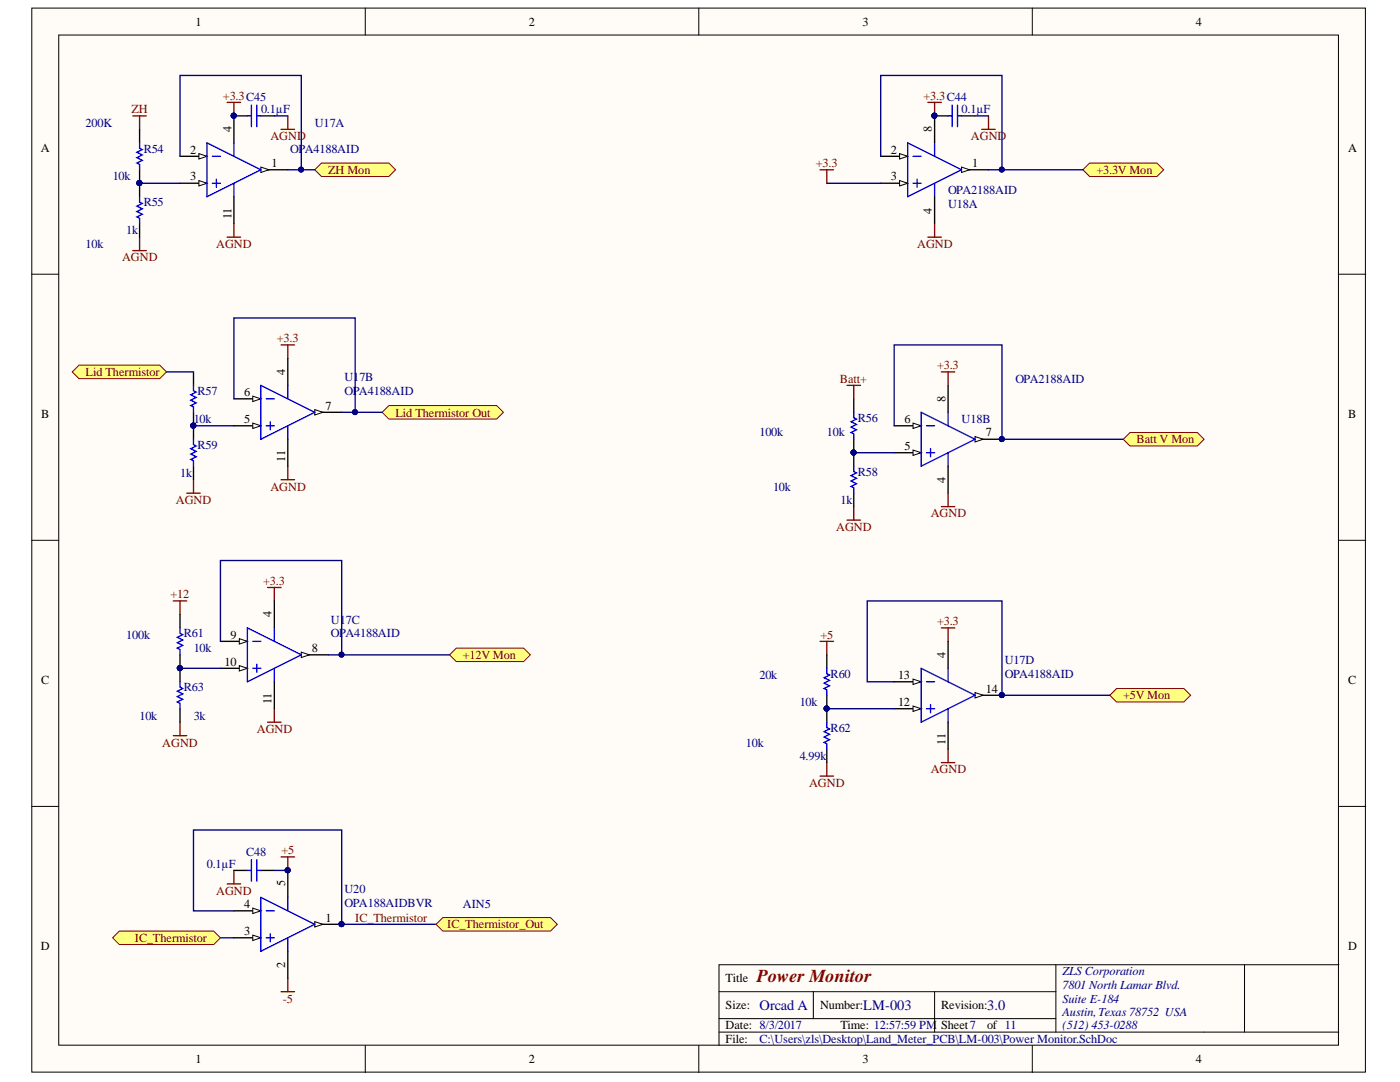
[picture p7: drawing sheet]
<svg xmlns="http://www.w3.org/2000/svg" width="279mm" height="216mm" viewBox="0 0 279 216" stroke-linecap="round" stroke-linejoin="round" font-family="sans-serif">
<defs><g id="words">
<text font-size="3.6" fill="#800000" x="151.1" y="196">Power Monitor</text>
<g font-size="2.9" fill="#000080">
<text x="151.6" y="201.6">Orcad A</text>
<text x="172.3" y="201.6">LM-003</text>
<text x="197" y="201.6">3.0</text>
</g>
<g font-size="2.5">
<text x="39" y="5.2">1</text>
<text x="105.6" y="5.2">2</text>
<text x="172.1" y="5.2">3</text>
<text x="238.7" y="5.2">4</text>
<text x="46.2" y="26.4" transform="rotate(-90 46.2 26.4)">4</text>
<text x="186" y="26.4" transform="rotate(-90 186 26.4)">8</text>
<text x="8.1" y="30.4">A</text>
<text x="38" y="30.7">2</text>
<text x="54.2" y="33.3">1</text>
<text x="177.8" y="30.7">2</text>
<text x="194" y="33.3">1</text>
<text x="269" y="30.4">A</text>
<text x="38" y="36">3</text>
<text x="177.8" y="36">3</text>
<text x="46.2" y="43.7" transform="rotate(-90 46.2 43.7)">11</text>
<text x="186" y="42.6" transform="rotate(-90 186 42.6)">4</text>
<text x="56.9" y="74.7" transform="rotate(-90 56.9 74.7)">4</text>
<text x="8.2" y="83.5">B</text>
<text x="48.7" y="79.1">6</text>
<text x="65" y="81.8">7</text>
<text x="188.7" y="80.2" transform="rotate(-90 188.7 80.2)">8</text>
<text x="269" y="83.5">B</text>
<text x="48.7" y="84.5">5</text>
<text x="180.5" y="89.8">5</text>
<text x="180.5" y="84.5">6</text>
<text x="196.7" y="87.1">7</text>
<text x="56.9" y="92.2" transform="rotate(-90 56.9 92.2)">11</text>
<text x="188.7" y="96.4" transform="rotate(-90 188.7 96.4)">4</text>
<text x="54.2" y="123.1" transform="rotate(-90 54.2 123.1)">4</text>
<text x="46" y="127.4">9</text>
<text x="62.3" y="130.1">8</text>
<text x="188.7" y="131.2" transform="rotate(-90 188.7 131.2)">4</text>
<text x="8.2" y="136.6">C</text>
<text x="44.8" y="132.8">10</text>
<text x="179.2" y="135.5">13</text>
<text x="269" y="136.6">C</text>
<text x="54.2" y="140.5" transform="rotate(-90 54.2 140.5)">11</text>
<text x="179.2" y="140.9">12</text>
<text x="196.7" y="138.2">14</text>
<text x="188.7" y="148.6" transform="rotate(-90 188.7 148.6)">11</text>
<text x="56.9" y="176.9" transform="rotate(-90 56.9 176.9)">5</text>
<text x="48.7" y="181.2">4</text>
<text x="65" y="183.9">1</text>
<text x="8.1" y="189.7">D</text>
<text x="48.7" y="186.6">3</text>
<text x="269" y="189.7">D</text>
<text x="56.9" y="193.2" transform="rotate(-90 56.9 193.2)">2</text>
<text x="144.8" y="196">Title</text>
<text x="144.8" y="201.4">Size:</text>
<text x="163.7" y="201.4">Number:</text>
<text x="187.9" y="201.4">Revision:</text>
<text x="144.8" y="205.4">Date: 8/3/2017</text>
<text x="144.8" y="208.1">File:</text>
<text x="167.7" y="205.4">Time: 12:57:59 PM</text>
<text x="187.9" y="205.4">Sheet7</text>
<text x="197" y="205.4">of 11</text>
<text x="39" y="212.2">1</text>
<text x="105.6" y="212.2">2</text>
<text x="172.1" y="212.2">3</text>
<text x="238.7" y="212.2">4</text>
</g>
<g font-size="2.5" fill="#800000">
<text x="26.2" y="22.6">ZH</text>
<text x="44.5" y="20">+3.3C45</text>
<text x="184.3" y="20">+3.3C44</text>
<text x="54" y="28">AGND</text>
<text x="193.8" y="28">AGND</text>
<text x="65.5" y="34.7">ZH Mon</text>
<text x="162.8" y="33.3">+3.3</text>
<text x="218.8" y="34.7">+3.3V Mon</text>
<text x="24.4" y="52.2">AGND</text>
<text x="43.1" y="49.5">AGND</text>
<text x="183" y="49.5">AGND</text>
<text x="55.2" y="68.3">+3.3</text>
<text x="17.1" y="75">Lid Thermistor</text>
<text x="167.6" y="76.4">Batt+</text>
<text x="187" y="73.6">+3.3</text>
<text x="78.9" y="83.1">Lid Thermistor Out</text>
<text x="226.8" y="88.4">Batt V Mon</text>
<text x="35.1" y="100.5">AGND</text>
<text x="54" y="97.9">AGND</text>
<text x="166.9" y="105.9">AGND</text>
<text x="185.7" y="103.2">AGND</text>
<text x="34" y="119.4">+12</text>
<text x="52.5" y="116.7">+3.3</text>
<text x="187" y="124.8">+3.3</text>
<text x="92.4" y="131.5">+12V Mon</text>
<text x="163.7" y="127.4">+5</text>
<text x="224.1" y="139.5">+5V Mon</text>
<text x="32.4" y="149">AGND</text>
<text x="51.3" y="146.3">AGND</text>
<text x="185.7" y="154.3">AGND</text>
<text x="161.5" y="157">AGND</text>
<text x="56.2" y="170.5">+5</text>
<text x="43.1" y="178.5">AGND</text>
<text x="70.9" y="183.9">IC_Thermistor</text>
<text x="89.2" y="185.3">IC_Thermistor_Out</text>
<text x="26.9" y="188">IC_Thermistor</text>
<text x="56.4" y="200.1">-5</text>
</g>
<g font-size="2.5" fill="#000080">
<text x="52.1" y="22.6">0.1µF</text>
<text x="191.9" y="22.6">0.1µF</text>
<text x="17.1" y="25.3">200K</text>
<text x="62.8" y="25.3">U17A</text>
<text x="28.7" y="30.4">R54</text>
<text x="57.9" y="30.4">OPA4188AID</text>
<text x="22.5" y="36">10k</text>
<text x="28.7" y="41.2">R55</text>
<text x="189.2" y="41.4">U18A</text>
<text x="189.2" y="38.7">OPA2188AID</text>
<text x="25.2" y="46.8">1k</text>
<text x="17.1" y="49.5">10k</text>
<text x="68.8" y="76.1">U17B</text>
<text x="202.7" y="76.4">OPA2188AID</text>
<text x="39.4" y="78.8">R57</text>
<text x="68.8" y="78.8">OPA4188AID</text>
<text x="38.7" y="84.5">10k</text>
<text x="39.4" y="89.5">R59</text>
<text x="151.6" y="87.1">100k</text>
<text x="165" y="87.1">10k</text>
<text x="171.2" y="84.1">R56</text>
<text x="191.9" y="84.5">U18B</text>
<text x="35.9" y="95.2">1k</text>
<text x="171.2" y="95">R58</text>
<text x="154.3" y="97.9">10k</text>
<text x="167.7" y="100.5">1k</text>
<text x="66.1" y="124.5">U17C</text>
<text x="25.2" y="127.4">100k</text>
<text x="36.7" y="127.2">R61</text>
<text x="38.7" y="130.1">10k</text>
<text x="66.1" y="127.2">OPA4188AID</text>
<text x="36.7" y="137.9">R63</text>
<text x="151.6" y="135.5">20k</text>
<text x="165.8" y="135.3">R60</text>
<text x="200.5" y="132.6">U17D</text>
<text x="200.5" y="135.3">OPA4188AID</text>
<text x="27.8" y="143.6">10k</text>
<text x="38.7" y="143.6">3k</text>
<text x="159.6" y="140.9">10k</text>
<text x="148.9" y="149">10k</text>
<text x="165.8" y="146">R62</text>
<text x="159.6" y="151.6">4.99k</text>
<text x="41.3" y="173.2">0.1µF</text>
<text x="49.1" y="170.7">C48</text>
<text x="68.8" y="178.2">U20</text>
<text x="68.8" y="180.9">OPA188AIDBVR</text>
<text x="92.4" y="181.2">AIN5</text>
<text x="212" y="194.6">ZLS Corporation</text>
<text x="212" y="197.4">7801 North Lamar Blvd.</text>
<text x="212" y="200.1">Suite E-184</text>
<text x="212" y="202.8">Austin, Texas 78752 USA</text>
<text x="151.6" y="208.1">C:\Users\zls\Desktop\Land_Meter_PCB\LM-003\Power Monitor.SchDoc</text>
<text x="212" y="205.4">(512) 453-0288</text>
</g>
</g></defs>
<g fill="#fffcf8" stroke="#000" stroke-width=".2">
<path d="M6.3 1.6h266.2v212.3h-266.2z"/>
<path d="M11.7 7h255.4v201.6h-255.4z"/>
</g>
<g fill="none" stroke="#000" stroke-width=".2">
<path d="M72.9 1.6v5.4M139.5 1.6v5.4M206 1.6v5.4M6.3 54.7h5.4M267.2 54.7h5.4M6.3 107.8h5.4M267.2 107.8h5.4M6.3 160.9h5.4M267.2 160.9h5.4M143.5 197.9h67.2M162.3 197.9v5.4M186.5 197.9v8"/>
<path d="M210.7 192.5v13.4M248.4 192.5h-104.9v16.1M267.2 192.5h-18.8v13.4M72.9 208.6v5.4M139.5 208.6v5.4M143.5 205.9h123.7M143.5 203.3h67.2M206 208.6v5.4"/>
</g>
<g fill="#ffff80" stroke="#800000" stroke-width=".2">
<path d="M76.3 82.3l1.3-1.4h21.5l1.4 1.4-1.4 1.3h-21.5z" fill-rule="evenodd"/>
<path d="M221.5 138.7l1.3-1.3h13.5l1.3 1.3-1.3 1.4h-13.5z" fill-rule="evenodd"/>
<path d="M224.2 87.6l1.3-1.3h13.5l1.3 1.3-1.3 1.4h-13.5z" fill-rule="evenodd"/>
<path d="M216.1 33.9l1.3-1.4h13.5l1.3 1.4-1.3 1.3h-13.5z" fill-rule="evenodd"/>
<path d="M62.8 33.9l1.4-1.4h13.4l1.4 1.4-1.4 1.3h-13.4z" fill-rule="evenodd"/>
<path d="M89.7 130.7l1.4-1.4h13.4l1.3 1.4-1.3 1.3h-13.4z" fill-rule="evenodd"/>
<path d="M14.4 74.2l1.4-1.3h16.1l1.3 1.3-1.3 1.3h-16.1z" fill-rule="evenodd"/>
</g>
<path d="M169 103.8h2.7M170.4 101.1v2.7" fill="none" stroke="#800000" stroke-width=".27"/>
<path d="M194.6 87.6h5.4" fill="none" stroke="#000" stroke-width=".27"/>
<path d="M194.6 87.1l1.6 .5-1.6 .6z" fill="#fffcf8"/>
<path d="M194.6 87.1l1.6 .5-1.6 .6z" fill="none" stroke="#000" stroke-width=".2"/>
<circle cx="199.9" cy="87.6" r=".5" fill="#000080" stroke="#000080" stroke-width=".2"/>
<path d="M178.5 90.3h5.3" fill="none" stroke="#000" stroke-width=".27"/>
<path d="M182.2 89.8l1.6 .5-1.6 .6z" fill="#fffcf8"/>
<path d="M182.2 89.8l1.6 .5-1.6 .6z" fill="none" stroke="#000" stroke-width=".2"/>
<path d="M178.5 85h5.3" fill="none" stroke="#000" stroke-width=".27"/>
<path d="M182.2 84.4l1.6 .6-1.6 .5z" fill="#fffcf8"/>
<path d="M182.2 84.4l1.6 .6-1.6 .5z" fill="none" stroke="#000" stroke-width=".2"/>
<path d="M170.4 82.3v1l.5 .3-1.1 .6 1.1 .5-1.1 .5 1.1 .6-1.1 .5 .6 .3v1M170.4 93v1.1l.5 .3-1.1 .5 1.1 .5-1.1 .6 1.1 .5-1.1 .6 .6 .2v1.1M183.8 82.3l10.8 5.3-10.8 5.4zM184.9 85h1.6M184.9 90.3h1.6M185.7 89.5v1.6M189.2 82.3v2.7M189.2 90.3v2.7" fill="none" stroke="#00f" stroke-width=".27"/>
<path d="M191.9 33.9h5.4M170.4 79.6v2.7M189.2 76.9v5.4M170.4 87.6v5.4M170.4 98.4v2.7M189.2 93v5.4" fill="none" stroke="#000" stroke-width=".27"/>
<g fill="#000080" stroke="#000080" stroke-width=".2">
<circle cx="199.9" cy="87.6" r=".5"/>
<circle cx="170.3" cy="90.3" r=".5"/>
<circle cx="186.5" cy="23.1" r=".5"/>
</g>
<path d="M185.2 20.4h2.7M186.5 20.4v2.7M195.9 25.8h2.7M197.3 23.1v2.7M185.2 47.3h2.7M186.5 44.6v2.7M187.9 74.2h2.7M189.2 74.2v2.7M189.2 98.4v2.7M187.9 101.1h2.7" fill="none" stroke="#800000" stroke-width=".27"/>
<path d="M191.9 33.3l1.6 .6-1.6 .5z" fill="#fffcf8"/>
<path d="M191.9 33.3l1.6 .6-1.6 .5z" fill="none" stroke="#000" stroke-width=".2"/>
<path d="M175.8 36.6h5.3" fill="none" stroke="#000" stroke-width=".27"/>
<path d="M179.5 36l1.6 .6-1.6 .5z" fill="#fffcf8"/>
<path d="M179.5 36l1.6 .6-1.6 .5z" fill="none" stroke="#000" stroke-width=".2"/>
<path d="M175.8 31.2h5.3" fill="none" stroke="#000" stroke-width=".27"/>
<path d="M179.5 30.7l1.6 .5-1.6 .5z" fill="#fffcf8"/>
<path d="M179.5 30.7l1.6 .5-1.6 .5z" fill="none" stroke="#000" stroke-width=".2"/>
<g fill="none" stroke="#00f" stroke-width=".27">
<path d="M27.9 28.5v1.1l.5 .2-1.1 .6 1.1 .5-1.1 .6 1.1 .5-1.1 .5 .6 .3v1.1M27.9 39.3v1l.5 .3-1.1 .5 1.1 .6-1.1 .5 1.1 .5-1.1 .6 .6 .3v1M49.4 23.1h.8M50.2 21v4.3M51.3 23.1h.8M51.3 21v4.3M181.1 28.5l10.8 5.4-10.8 5.4zM182.2 31.2h1.6M182.2 36.6h1.6M183 35.8v1.6M186.5 28.5v2.7M186.5 36.6v2.7"/>
<path d="M189.2 23.1h.8M190 21v4.3M191.1 21v4.3M191.1 23.1h.8M38.6 76.9v1.1l.6 .2-1.1 .6 1.1 .5-1.1 .6 1.1 .5-1.1 .5 .5 .3v1.1M38.6 87.6v1.1l.6 .3-1.1 .5 1.1 .6-1.1 .5 1.1 .5-1.1 .6 .5 .3v1M35.9 125.3v1.1l.6 .2-1.1 .6 1.1 .5-1.1 .5 1.1 .6-1.1 .5 .5 .3v1.1M35.9 136v1.1l.6 .3-1.1 .5 1.1 .6-1.1 .5 1.1 .5-1.1 .6 .5 .2v1.1M165 133.4v1l.5 .3-1 .5 1 .6-1 .5 1 .5-1 .6 .5 .3v1M165 144.1v1.1l.5 .3-1 .5 1 .5-1 .6 1 .5-1 .5 .5 .3v1.1"/>
</g>
<g fill="none" stroke="#000" stroke-width=".27">
<path d="M27.9 25.8v2.7M27.9 33.9v5.4M46.7 23.1h2.7M52.1 23.1h2.6M52.1 33.9h5.3M186.5 39.3v5.3M189.2 23.1h-2.7v5.4M191.9 23.1h2.7M27.9 44.6v2.7M38.6 74.2v2.7M38.6 82.3v5.3M38.6 93v2.7"/>
<path d="M35.9 122.6v2.7M35.9 130.7v5.3M165 130.7v2.7M165 138.7v5.4M35.9 141.4v2.7M165 149.5v2.7"/>
</g>
<g fill="#000080" stroke="#000080" stroke-width=".2">
<circle cx="186.5" cy="23.1" r=".5"/>
<circle cx="165" cy="141.4" r=".5"/>
<circle cx="46.6" cy="23.1" r=".5"/>
<circle cx="27.8" cy="36.5" r=".5"/>
<circle cx="38.6" cy="84.9" r=".5"/>
<circle cx="35.9" cy="133.3" r=".5"/>
</g>
<g fill="none" stroke="#800000" stroke-width=".27">
<path d="M26.5 23.1h2.7M27.9 23.1v2.7M45.3 20.4h2.7M46.7 20.4v2.7M56.1 25.8h2.7M57.4 23.1v2.7M163.7 33.9h2.7M165 33.9v2.7M26.5 50h2.7M27.9 47.3v2.7M45.3 47.3h2.7M46.7 44.6v2.7"/>
<path d="M56.1 68.8h2.7M57.4 68.8v2.7M169 76.9h2.7M170.4 76.9v2.7M37.3 98.4h2.7M38.6 95.7v2.7M56.1 95.7h2.7M57.4 93v2.7M34.6 119.9h2.7M35.9 119.9v2.7M53.4 117.2h2.7M54.7 117.2v2.7"/>
<path d="M163.7 128h2.7M165 128v2.7M187.9 125.3h2.7M189.2 125.3v2.7M34.6 146.8h2.7M35.9 144.1v2.7M53.4 144.1h2.7M54.7 141.4v2.7M163.7 154.9h2.7M165 152.2v2.7M187.9 152.2h2.7M189.2 149.5v2.7"/>
</g>
<path d="M52.1 33.3l1.6 .6-1.6 .5z" fill="#fffcf8"/>
<path d="M52.1 33.3l1.6 .6-1.6 .5z" fill="none" stroke="#000" stroke-width=".2"/>
<path d="M35.9 31.2h5.4" fill="none" stroke="#000" stroke-width=".27"/>
<path d="M39.7 30.7l1.6 .5-1.6 .5z" fill="#fffcf8"/>
<path d="M39.7 30.7l1.6 .5-1.6 .5z" fill="none" stroke="#000" stroke-width=".2"/>
<path d="M35.9 36.6h5.4" fill="none" stroke="#000" stroke-width=".27"/>
<path d="M39.7 36l1.6 .6-1.6 .5z" fill="#fffcf8"/>
<path d="M39.7 36l1.6 .6-1.6 .5z" fill="none" stroke="#000" stroke-width=".2"/>
<path d="M46.7 23.1v5.4M46.7 39.3v5.3M46.7 85h5.4" fill="none" stroke="#000" stroke-width=".27"/>
<circle cx="46.6" cy="23.1" r=".5" fill="#000080" stroke="#000080" stroke-width=".2"/>
<path d="M41.3 28.5l10.8 5.4-10.8 5.4zM42.4 36.6h1.6M42.4 31.2h1.6M43.2 35.8v1.6M46.7 28.5v2.7M46.7 36.6v2.7" fill="none" stroke="#00f" stroke-width=".27"/>
<path d="M50.4 84.4l1.7 .6-1.7 .5z" fill="#fffcf8"/>
<path d="M50.4 84.4l1.7 .6-1.7 .5z" fill="none" stroke="#000" stroke-width=".2"/>
<path d="M46.7 79.6h5.4" fill="none" stroke="#000" stroke-width=".27"/>
<path d="M50.4 79l1.7 .6-1.7 .5z" fill="#fffcf8"/>
<path d="M50.4 79l1.7 .6-1.7 .5z" fill="none" stroke="#000" stroke-width=".2"/>
<path d="M62.8 82.3h5.4" fill="none" stroke="#000" stroke-width=".27"/>
<path d="M62.8 81.7l1.6 .6-1.6 .5z" fill="#fffcf8"/>
<path d="M62.8 81.7l1.6 .6-1.6 .5z" fill="none" stroke="#000" stroke-width=".2"/>
<path d="M52.1 76.9l10.7 5.4-10.7 5.3zM53.1 79.6h1.6M57.4 76.9v2.7M53.1 85h1.6M53.9 84.2v1.6M57.4 85v2.6" fill="none" stroke="#00f" stroke-width=".27"/>
<path d="M57.4 71.5v5.4M57.4 87.6v5.4M60.1 130.7h5.4" fill="none" stroke="#000" stroke-width=".27"/>
<path d="M60.1 130.1l1.6 .6-1.6 .5z" fill="#fffcf8"/>
<path d="M60.1 130.1l1.6 .6-1.6 .5z" fill="none" stroke="#000" stroke-width=".2"/>
<path d="M44 128h5.4" fill="none" stroke="#000" stroke-width=".27"/>
<path d="M47.8 127.4l1.6 .6-1.6 .5z" fill="#fffcf8"/>
<path d="M47.8 127.4l1.6 .6-1.6 .5z" fill="none" stroke="#000" stroke-width=".2"/>
<path d="M44 133.4h5.4" fill="none" stroke="#000" stroke-width=".27"/>
<path d="M47.8 132.8l1.6 .6-1.6 .5z" fill="#fffcf8"/>
<path d="M47.8 132.8l1.6 .6-1.6 .5z" fill="none" stroke="#000" stroke-width=".2"/>
<path d="M49.4 125.3l10.7 5.4-10.7 5.3zM50.4 133.4h1.7M50.4 128h1.7M51.3 132.5v1.7M54.7 125.3v2.7M54.7 133.4v2.6" fill="none" stroke="#00f" stroke-width=".27"/>
<path d="M54.7 119.9v5.4M54.7 136v5.4M178.5 141.4h5.3" fill="none" stroke="#000" stroke-width=".27"/>
<path d="M182.2 140.9l1.6 .5-1.6 .6z" fill="#fffcf8"/>
<path d="M182.2 140.9l1.6 .5-1.6 .6z" fill="none" stroke="#000" stroke-width=".2"/>
<path d="M178.5 136h5.3" fill="none" stroke="#000" stroke-width=".27"/>
<path d="M182.2 135.5l1.6 .5-1.6 .6z" fill="#fffcf8"/>
<path d="M182.2 135.5l1.6 .5-1.6 .6z" fill="none" stroke="#000" stroke-width=".2"/>
<path d="M194.6 138.7h5.4" fill="none" stroke="#000" stroke-width=".27"/>
<path d="M194.6 138.2l1.6 .5-1.6 .6z" fill="#fffcf8"/>
<path d="M194.6 138.2l1.6 .5-1.6 .6z" fill="none" stroke="#000" stroke-width=".2"/>
<g fill="#000080" stroke="#000080" stroke-width=".2">
<circle cx="199.9" cy="138.7" r=".5"/>
<circle cx="170.3" cy="90.3" r=".5"/>
<circle cx="199.9" cy="87.6" r=".5"/>
<circle cx="199.9" cy="33.8" r=".5"/>
<circle cx="165" cy="141.4" r=".5"/>
<circle cx="27.8" cy="36.5" r=".5"/>
<circle cx="60.1" cy="33.8" r=".5"/>
<circle cx="70.8" cy="82.2" r=".5"/>
<circle cx="38.6" cy="84.9" r=".5"/>
<circle cx="35.9" cy="133.3" r=".5"/>
<circle cx="68.2" cy="130.6" r=".5"/>
<circle cx="57.4" cy="173.6" r=".5"/>
<circle cx="68.2" cy="184.4" r=".5"/>
</g>
<path d="M183.8 133.4l10.8 5.3-10.8 5.4zM184.9 136h1.6M189.2 133.4v2.6M184.9 141.4h1.6M185.7 140.6v1.6M189.2 141.4v2.7M49.4 173.7h.8M50.2 171.5v4.3M51.3 171.5v4.3M51.3 173.7h.8" fill="none" stroke="#00f" stroke-width=".27"/>
<path d="M189.2 128v5.4M189.2 144.1v5.4M46.7 173.7h2.7M52.1 173.7h2.6M62.8 184.4h5.4" fill="none" stroke="#000" stroke-width=".27"/>
<g fill="none" stroke="#000080" stroke-width=".27">
<path d="M27.9 36.6h8M35.9 31.2v-16.1h24.2v18.8M54.7 23.1h2.7M57.4 33.9h5.4M165 36.6h10.8M175.8 31.2v-16.1h24.2v18.8M194.6 23.1h2.7M197.3 33.9h18.8M33.2 74.2h5.4M46.7 79.6v-16.1h24.2v18.8M38.6 85h8.1M68.2 82.3h8.1"/>
<path d="M170.4 90.3h8.1M178.5 85v-16.2h21.5v18.8h24.2M35.9 133.4h8.1M44 128v-16.2h24.2v18.9M65.5 130.7h24.2M178.5 136h-5.4v-16.1h26.9v18.8h21.5M165 141.4h13.5M54.7 173.7h2.7M44 187.1h2.7M46.7 181.7h-8.1v-16.1h29.6v18.8h18.8"/>
</g>
<path d="M45.3 176.4h2.7M46.7 173.7v2.7M56.1 171h2.7M57.4 171v2.7M56.1 197.9h2.7M57.4 195.2v2.7" fill="none" stroke="#800000" stroke-width=".27"/>
<path d="M62.8 183.9l1.6 .5-1.6 .6z" fill="#fffcf8"/>
<path d="M62.8 183.9l1.6 .5-1.6 .6z" fill="none" stroke="#000" stroke-width=".2"/>
<circle cx="68.2" cy="184.4" r=".5" fill="#000080" stroke="#000080" stroke-width=".2"/>
<path d="M46.7 187.1h5.4M57.4 189.8v5.4" fill="none" stroke="#000" stroke-width=".27"/>
<path d="M50.4 186.6l1.7 .5-1.7 .6z" fill="#fffcf8"/>
<path d="M50.4 186.6l1.7 .5-1.7 .6z" fill="none" stroke="#000" stroke-width=".2"/>
<path d="M46.7 181.7h5.4" fill="none" stroke="#000" stroke-width=".27"/>
<path d="M50.4 181.2l1.7 .5-1.7 .6z" fill="#fffcf8"/>
<path d="M50.4 181.2l1.7 .5-1.7 .6z" fill="none" stroke="#000" stroke-width=".2"/>
<path d="M57.4 173.7v5.4" fill="none" stroke="#000" stroke-width=".27"/>
<g fill="#000080" stroke="#000080" stroke-width=".2">
<circle cx="57.4" cy="173.6" r=".5"/>
<circle cx="68.2" cy="184.4" r=".5"/>
</g>
<path d="M52.1 179.1l10.7 5.3-10.7 5.4zM57.4 179.1v2.6M53.1 187.1h1.6M53.1 181.7h1.6M53.9 186.3v1.6M57.4 187.1v2.7" fill="none" stroke="#00f" stroke-width=".27"/>
<g fill="#ffff80" stroke="#800000" stroke-width=".2">
<path d="M22.5 187.1l1.3-1.3h18.8l1.4 1.3-1.4 1.4h-18.8z" fill-rule="evenodd"/>
<path d="M87 184.4l1.4-1.3h21.5l1.3 1.3-1.3 1.4h-21.5z" fill-rule="evenodd"/>
</g>
<use href="#words"/>
</svg>
